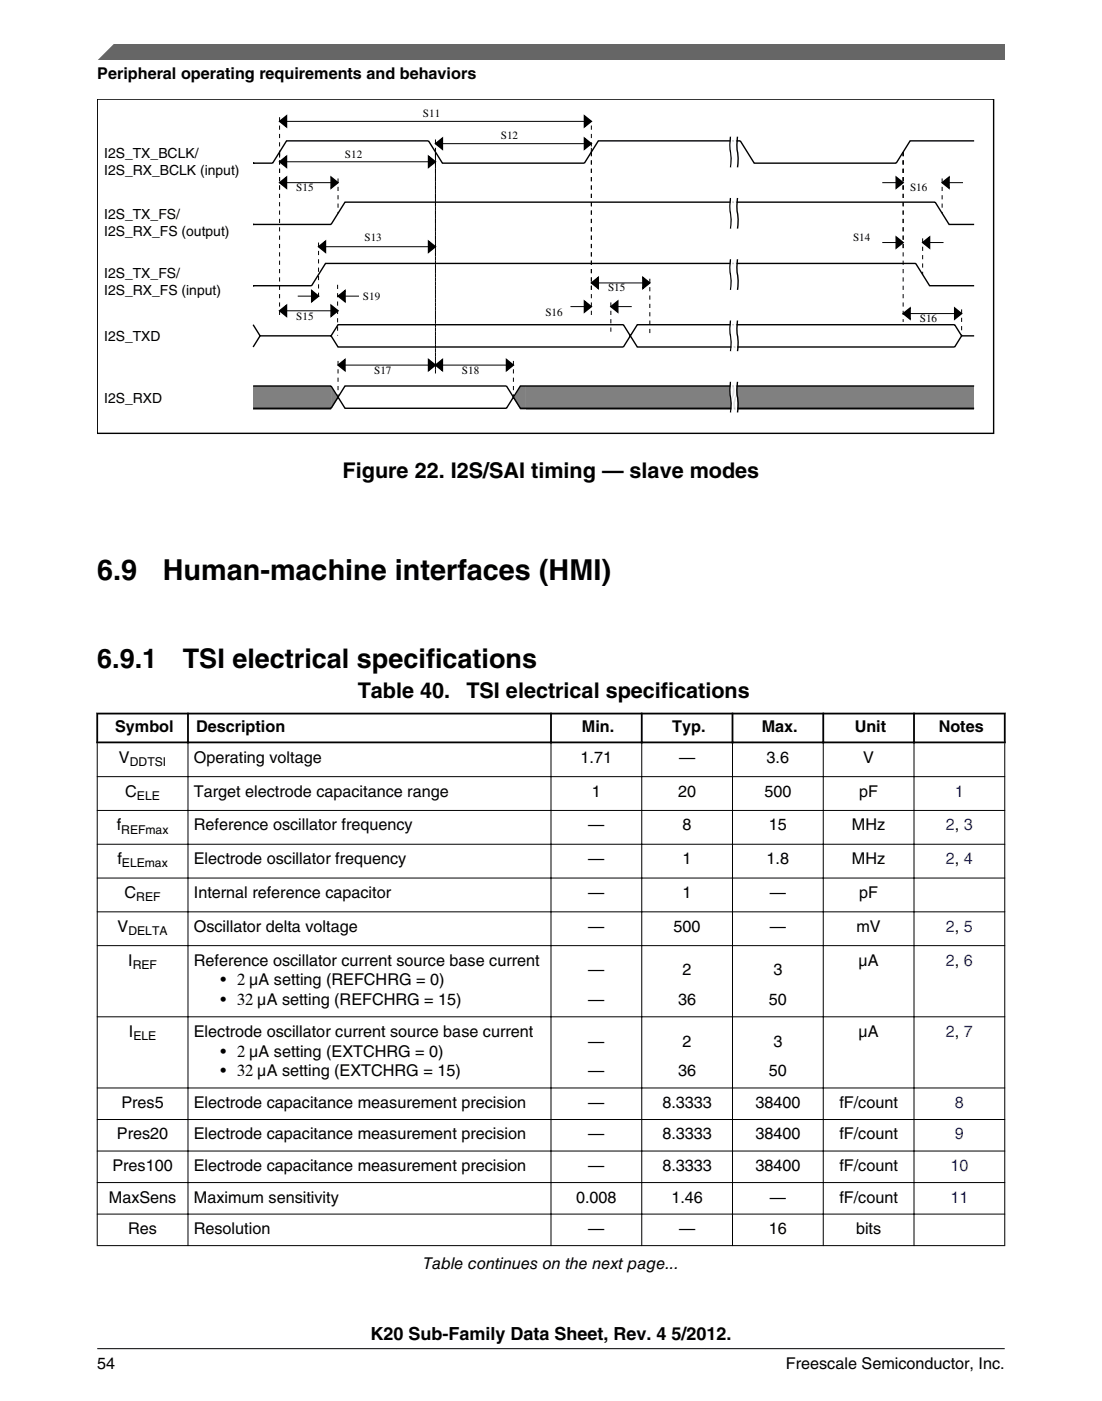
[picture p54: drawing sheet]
<svg xmlns="http://www.w3.org/2000/svg" width="216mm" height="274mm" viewBox="0 0 216 274" stroke-linecap="round" stroke-linejoin="round" font-family="sans-serif">
<defs><g id="words">
<g font-size="5.6">
<text x="19" y="113.5">6.9</text>
<text x="31.9" y="113.5">Human-machine interfaces (HMI)</text>
</g>
<g font-size="5.3">
<text x="19" y="130.9">6.9.1</text>
<text x="35.8" y="130.9">TSI electrical specifications</text>
</g>
<g font-size="4.2">
<text x="67.1" y="93.7">Figure 22. I2S/SAI timing — slave modes</text>
<text x="70.1" y="136.6">Table 40.</text>
<text x="91.4" y="136.6">TSI electrical specifications</text>
</g>
<text font-size="3.5" x="72.6" y="262.3">K20 Sub-Family Data Sheet, Rev. 4 5/2012.</text>
<g font-size="3.2">
<text x="19" y="15.5">Peripheral operating requirements and behaviors</text>
<text x="22.6" y="143.4">Symbol</text>
<text x="38.4" y="143.4">Description</text>
<text x="114" y="143.4">Min.</text>
<text x="131.7" y="143.4">Typ.</text>
<text x="149.2" y="143.4">Max.</text>
<text x="167.4" y="143.4">Unit</text>
<text x="183.9" y="143.4">Notes</text>
<text x="23.3" y="149.4">V</text>
<text x="38" y="149.4">Operating voltage</text>
<text x="113.8" y="149.4">1.71</text>
<text x="133" y="149.4">—</text>
<text x="150.2" y="149.4">3.6</text>
<text x="169.1" y="149.4">V</text>
<text x="24.5" y="156">C</text>
<text x="38" y="156">Target electrode capacitance range</text>
<text x="116" y="156">1</text>
<text x="132.9" y="156">20</text>
<text x="149.8" y="156">500</text>
<text x="168.3" y="156">pF</text>
<text x="22.9" y="162.6">f</text>
<text x="38" y="162.6">Reference oscillator frequency</text>
<text x="115.3" y="162.6">—</text>
<text x="133.7" y="162.6">8</text>
<text x="150.6" y="162.6">15</text>
<text x="166.9" y="162.6">MHz</text>
<text x="23" y="169.2">f</text>
<text x="38" y="169.2">Electrode oscillator frequency</text>
<text x="115.3" y="169.2">—</text>
<text x="133.7" y="169.2">1</text>
<text x="150.2" y="169.2">1.8</text>
<text x="166.9" y="169.2">MHz</text>
<text x="24.4" y="175.8">C</text>
<text x="38" y="175.8">Internal reference capacitor</text>
<text x="115.3" y="175.8">—</text>
<text x="133.7" y="175.8">1</text>
<text x="150.8" y="175.8">—</text>
<text x="168.3" y="175.8">pF</text>
<text x="23" y="182.5">V</text>
<text x="38" y="182.5">Oscillator delta voltage</text>
<text x="115.3" y="182.5">—</text>
<text x="132" y="182.5">500</text>
<text x="150.8" y="182.5">—</text>
<text x="167.8" y="182.5">mV</text>
<text x="25.1" y="189.1">I</text>
<text x="38" y="189.1">Reference oscillator current source base current</text>
<text x="115.3" y="191">—</text>
<text x="133.7" y="191">2</text>
<text x="151.5" y="191">3</text>
<text x="168.2" y="189.1">μA</text>
<text x="43.2" y="193">• 2 μA setting (REFCHRG = 0)</text>
<text x="43.2" y="196.8">• 32 μA setting (REFCHRG = 15)</text>
<text x="115.3" y="196.8">—</text>
<text x="132.9" y="196.8">36</text>
<text x="150.6" y="196.8">50</text>
<text x="25.2" y="203">I</text>
<text x="38" y="203">Electrode oscillator current source base current</text>
<text x="168.2" y="203">μA</text>
<text x="43.2" y="206.9">• 2 μA setting (EXTCHRG = 0)</text>
<text x="115.3" y="204.9">—</text>
<text x="133.7" y="204.9">2</text>
<text x="151.5" y="204.9">3</text>
<text x="43.2" y="210.8">• 32 μA setting (EXTCHRG = 15)</text>
<text x="115.3" y="210.7">—</text>
<text x="132.9" y="210.7">36</text>
<text x="150.6" y="210.7">50</text>
<text x="23.8" y="216.9">Pres5</text>
<text x="38" y="216.9">Electrode capacitance measurement precision</text>
<text x="115.3" y="216.9">—</text>
<text x="129.8" y="216.9">8.3333</text>
<text x="148" y="216.9">38400</text>
<text x="164.4" y="216.9">fF/count</text>
<text x="22.9" y="223.1">Pres20</text>
<text x="38" y="223.1">Electrode capacitance measurement precision</text>
<text x="115.3" y="223.1">—</text>
<text x="129.8" y="223.1">8.3333</text>
<text x="148" y="223.1">38400</text>
<text x="164.4" y="223.1">fF/count</text>
<text x="22" y="229.3">Pres100</text>
<text x="38" y="229.3">Electrode capacitance measurement precision</text>
<text x="115.3" y="229.3">—</text>
<text x="129.8" y="229.3">8.3333</text>
<text x="148" y="229.3">38400</text>
<text x="164.4" y="229.3">fF/count</text>
<text x="21.3" y="235.5">MaxSens</text>
<text x="38" y="235.5">Maximum sensitivity</text>
<text x="112.9" y="235.5">0.008</text>
<text x="131.5" y="235.5">1.46</text>
<text x="150.8" y="235.5">—</text>
<text x="164.4" y="235.5">fF/count</text>
<text x="25.1" y="241.6">Res</text>
<text x="38" y="241.6">Resolution</text>
<text x="115.3" y="241.6">—</text>
<text x="133" y="241.6">—</text>
<text x="150.6" y="241.6">16</text>
<text x="167.7" y="241.6">bits</text>
<text x="82.9" y="248.5">Table continues on the next page...</text>
<text x="19.1" y="268">54</text>
<text x="154" y="268">Freescale Semiconductor, Inc.</text>
</g>
<g font-size="3.2" fill="#00f">
<text x="187.1" y="156">1</text>
<text x="185.3" y="162.6">2, 3</text>
<text x="185.3" y="169.2">2, 4</text>
<text x="185.3" y="182.5">2, 5</text>
<text x="185.3" y="189.1">2, 6</text>
<text x="185.3" y="203">2, 7</text>
<text x="187.1" y="216.9">8</text>
<text x="187.1" y="223.1">9</text>
<text x="186.2" y="229.3">10</text>
<text x="186.2" y="235.5">11</text>
</g>
<g font-size="2.7">
<text x="20.4" y="30.9">I2S_TX_BCLK/</text>
<text x="20.4" y="34.3">I2S_RX_BCLK (input)</text>
<text x="20.4" y="42.9">I2S_TX_FS/</text>
<text x="20.4" y="46.3">I2S_RX_FS (output)</text>
<text x="20.4" y="54.4">I2S_TX_FS/</text>
<text x="20.4" y="57.8">I2S_RX_FS (input)</text>
<text x="20.4" y="66.9">I2S_TXD</text>
<text x="20.4" y="78.9">I2S_RXD</text>
</g>
<g font-size="2.4">
<text x="25.4" y="150">DDTSI</text>
<text x="26.8" y="156.6">ELE</text>
<text x="23.8" y="163.2">REFmax</text>
<text x="23.9" y="169.9">ELEmax</text>
<text x="26.7" y="176.5">REF</text>
<text x="25.2" y="183.1">DELTA</text>
<text x="26" y="189.7">REF</text>
<text x="26.1" y="203.6">ELE</text>
</g>
<g font-size="2.2">
<text x="82.9" y="22.9">S11</text>
<text x="98.1" y="27.3">S12</text>
<text x="67.6" y="30.9">S12</text>
<text x="58" y="37.4">S15</text>
<text x="178.3" y="37.4">S16</text>
<text x="71.4" y="47.2">S13</text>
<text x="167.1" y="47.2">S14</text>
<text x="71.1" y="58.7">S19</text>
<text x="119.1" y="57">S15</text>
<text x="58" y="62.7">S15</text>
<text x="106.9" y="61.9">S16</text>
<text x="180.2" y="63">S16</text>
<text x="73.3" y="73.3">S17</text>
<text x="90.5" y="73.3">S18</text>
</g>
</g></defs>
<path d="M19 19.4h175.7v65.5h-175.7z" fill="none" stroke="#000" stroke-width=".27"/>
<g fill="#808080">
<path d="M49.6 75.6h3.8v4.6h-3.8z"/>
<path d="M53.4 75.6h3.8v4.6h-3.8z"/>
<path d="M57.2 75.6h3.8v4.6h-3.8z"/>
<path d="M61 75.6h3.9v4.6h-3.9z"/>
<path d="M64.9 75.6l1.3 2.4-1.3 2.2z"/>
<path d="M102 75.6h1v4.6h-1l-1.4-2.2z"/>
<path d="M103 75.6h3.9v4.6h-3.9z"/>
<path d="M106.9 75.6h3.8v4.6h-3.8z"/>
<path d="M110.7 75.6h3.8v4.6h-3.8z"/>
<path d="M114.5 75.6h3.8v4.6h-3.8z"/>
<path d="M118.3 75.6h3.8v4.6h-3.8z"/>
<path d="M122.1 75.6h3.8v4.6h-3.8z"/>
<path d="M125.9 75.6h3.9v4.6h-3.9z"/>
<path d="M129.8 75.6h3.8v4.6h-3.8z"/>
<path d="M133.6 75.6h3.8v4.6h-3.8z"/>
<path d="M137.4 75.6h3.8v4.6h-3.8z"/>
<path d="M141.2 75.6h3.8v4.6h-3.8z"/>
<path d="M145 75.6h3.9v4.6h-3.9z"/>
<path d="M148.9 75.6h3.8v4.6h-3.8z"/>
<path d="M152.7 75.6h3.8v4.6h-3.8z"/>
<path d="M156.5 75.6h3.8v4.6h-3.8z"/>
<path d="M160.3 75.6h3.8v4.6h-3.8z"/>
<path d="M164.1 75.6h3.8v4.6h-3.8z"/>
<path d="M167.9 75.6h3.9v4.6h-3.9z"/>
<path d="M171.8 75.6h3.8v4.6h-3.8z"/>
<path d="M175.6 75.6h3.8v4.6h-3.8z"/>
<path d="M179.4 75.6h3.8v4.6h-3.8z"/>
<path d="M183.2 75.6h3.8v4.6h-3.8z"/>
<path d="M187 75.6h3.9v4.6h-3.9z"/>
</g>
<g fill="none" stroke="#000" stroke-width=".27">
<path d="M49.6 31.9h.1M54.8 35.8l1.3-1.1v2.2zM54.8 23.8l1.3-1.1v2.2zM54.8 31.7l1.3-1.1v2.2zM64.9 34.7l1.3 1.1-1.3 1.1zM84 30.6l1.3 1.1-1.3 1.1zM85.3 28.1l1.4-1.1v2.2zM114.5 22.7l1.4 1.1-1.4 1.1zM114.5 27l1.4 1.1-1.4 1.1zM143.1 26.8a14.8 14.8 0 0 0 .1 4.3l-.1 1.7M143.1 38.8a14.8 14.8 0 0 0 .1 4.3l-.1 1.7M144.5 26.8a14.8 14.8 0 0 0 .1 4.3l-.1 1.7"/>
<path d="M144.5 38.8a14.8 14.8 0 0 0 .1 4.3l-.1 1.7M175.6 34.7l1.3 1.1-1.3 1.1zM184.6 35.8l1.3-1.1v2.2zM190.9 27.6h-12.6l-2.7 4.3h-27.8l-2.8-4.3h-27.8l-2.7 4.3h-27.8l-2.7-4.3h-27.9l-2.7 4.3h-3.8M49.6 43.9h.1M49.6 43.9h15.3l2.7-4.3h115.6l2.7 4.3h5M49.6 55.9h.1M49.6 55.9h11.4l2.8-4.3h115.6l2.7 4.3h8.8M61.1 56.9l1.3 1.1-1.3 1.1zM62.4 48.3l1.4-1.1v2.2zM64.9 59.8l1.3 1.1-1.3 1zM66.2 58l1.4-1.1v2.2z"/>
<path d="M84 47.2l1.3 1.1-1.3 1.1zM114.5 58.9l1.4 1.1-1.4 1.1zM115.9 55.4l1.3-1.1v2.2zM125.9 54.3l1.4 1.1-1.4 1.1zM143.1 50.8a14.8 14.8 0 0 0 .1 4.3l-.1 1.7M144.5 50.8a14.8 14.8 0 0 0 .1 4.3l-.1 1.7M175.6 46.4l1.3 1.1-1.3 1.1zM180.8 47.5l1.3-1.1v2.2zM49.6 75.6h15.3l2.7 4.3h31.6l2.8-4.3h88.9M49.6 79.9h15.3l2.7-4.3h31.6l2.8 4.3h88.9M49.6 63.6l1.4 2.2M54.8 60.9l1.3-1.1v2.1z"/>
<path d="M64.9 65.8h-13.9l-1.4 2.1M64.9 65.8l1.3 2.1h55.9l2.8-4.3h62.1l1.4 2.2M64.9 65.8l1.3-2.2h55.9l2.8 4.3h62.1l1.4-2.1h2.5M66.2 71.5l1.4-1.1v2.2zM84 70.4l1.3 1.1-1.3 1.1zM85.3 71.5l1.4-1.1v2.2zM99.2 70.4l1.4 1.1-1.4 1.1zM119.7 60l1.3-1.1v2.2zM143.1 62.8a14.8 14.8 0 0 0 .1 4.3l-.1 1.7M143.1 74.8a14.8 14.8 0 0 0 .1 4.3l-.1 1.7M144.5 62.8a14.8 14.8 0 0 0 .1 4.3l-.1 1.7M144.5 74.8a14.8 14.8 0 0 0 .1 4.3l-.1 1.7"/>
<path d="M176.9 61.4l1.4-1.1v2.2zM187 60.3l1.4 1.1-1.4 1.1z"/>
</g>
<g fill="#000">
<path d="M54.8 35.8l1.3-1.1v2.2zM54.8 23.8l1.3-1.1v2.2zM54.8 31.7l1.3-1.1v2.2zM64.9 34.7l1.3 1.1-1.3 1.1zM84 30.6l1.3 1.1-1.3 1.1zM85.3 28.1l1.4-1.1v2.2zM114.5 22.7l1.4 1.1-1.4 1.1zM114.5 27l1.4 1.1-1.4 1.1zM175.6 34.7l1.3 1.1-1.3 1.1zM184.6 35.8l1.3-1.1v2.2zM62.4 48.3l1.4-1.1v2.2zM61.1 56.9l1.3 1.1-1.3 1.1z"/>
<path d="M66.2 58l1.4-1.1v2.2zM84 47.2l1.3 1.1-1.3 1.1zM115.9 55.4l1.3-1.1v2.2zM125.9 54.3l1.4 1.1-1.4 1.1zM175.6 46.4l1.3 1.1-1.3 1.1zM180.8 47.5l1.3-1.1v2.2zM54.8 60.9l1.3-1.1v2.1zM64.9 59.8l1.3 1.1-1.3 1zM66.2 71.5l1.4-1.1v2.2zM84 70.4l1.3 1.1-1.3 1.1zM85.3 71.5l1.4-1.1v2.2zM99.2 70.4l1.4 1.1-1.4 1.1z"/>
<path d="M114.5 58.9l1.4 1.1-1.4 1.1zM119.7 60l1.3-1.1v2.2zM176.9 61.4l1.4-1.1v2.2zM187 60.3l1.4 1.1-1.4 1.1z"/>
</g>
<g fill="none" stroke="#000" stroke-width=".2" stroke-dasharray=".8 .8" stroke-linecap="butt">
<path d="M54.8 29.8v7.6M54.8 29.8v32.7M54.8 22.9v6.9M54.8 30.9v-1.1M66.2 34.9v6.9M85.3 29.8v20.1M85.3 29.8v43.3M85.3 32.5v-2.7M85.3 27.3v2.5M115.9 29.8v27.2M115.9 29.8v31.9M115.9 24.6v5.2"/>
<path d="M115.9 28.9v.9M176.9 29.8v7.6M176.9 29.8v19.3M176.9 29.8v33.2M184.6 34.9v6.9M62.4 47.5v11.2M66.1 55.8v9.9M119.7 59.2v6.6M127.3 54.6v11.2M180.8 46.7v7.1M66.2 70.7v7.1M85.3 72.3v-42.5"/>
<path d="M100.6 70.7v7.1M188.4 60.6v5.2"/>
</g>
<g fill="none" stroke="#000" stroke-width=".2">
<path d="M54.8 35.8h11.4M54.8 23.8h61.1M54.8 31.7h30.5M85.3 28.1h30.6M172.9 35.8h4M184.6 35.8h4.1M58.3 58h4.1M62.4 48.3h22.9M66.2 58h4.1M115.9 55.4h11.4M172.9 47.5h4M180.8 47.5h4.1"/>
<path d="M54.8 60.9h11.4M66.2 71.5h34.4M111.8 60h4.1M119.7 60h4.1M176.9 61.4h11.5"/>
</g>
<g fill="none" stroke="#fff" stroke-width=".27">
<path d="M143.4 26.8a14.8 14.8 0 0 0 .1 4.3l-.1 1.7M143.4 38.8a14.8 14.8 0 0 0 .1 4.3l-.1 1.7M143.7 26.8a14.8 14.8 0 0 0 .1 4.3l-.1 1.7M143.7 38.8a14.8 14.8 0 0 0 .1 4.3l-.1 1.7M143.9 26.8a14.8 14.8 0 0 0 .2 4.3l-.2 1.7M143.9 38.8a14.8 14.8 0 0 0 .2 4.3l-.2 1.7M144.2 26.8a14.8 14.8 0 0 0 .1 4.3l-.1 1.7M144.2 38.8a14.8 14.8 0 0 0 .1 4.3l-.1 1.7M143.4 50.8a14.8 14.8 0 0 0 .1 4.3l-.1 1.7M143.7 50.8a14.8 14.8 0 0 0 .1 4.3l-.1 1.7M143.9 50.8a14.8 14.8 0 0 0 .2 4.3l-.2 1.7M144.2 50.8a14.8 14.8 0 0 0 .1 4.3l-.1 1.7"/>
<path d="M143.4 62.8a14.8 14.8 0 0 0 .1 4.3l-.1 1.7M143.4 74.8a14.8 14.8 0 0 0 .1 4.3l-.1 1.7M143.7 62.8a14.8 14.8 0 0 0 .1 4.3l-.1 1.7M143.7 74.8a14.8 14.8 0 0 0 .1 4.3l-.1 1.7M143.9 62.8a14.8 14.8 0 0 0 .2 4.3l-.2 1.7M143.9 74.8a14.8 14.8 0 0 0 .2 4.3l-.2 1.7M144.2 62.8a14.8 14.8 0 0 0 .1 4.3l-.1 1.7M144.2 74.8a14.8 14.8 0 0 0 .1 4.3l-.1 1.7"/>
</g>
<g fill="#fff">
<path d="M19 133h177.8v116.6h-177.8z" fill-rule="evenodd"/>
<path d="M19.2 139.9h17.5v5.3h-17.5z" fill-rule="evenodd"/>
<path d="M37 139.9h70.8v5.3h-70.8z" fill-rule="evenodd"/>
<path d="M108.1 139.9h17.5v5.3h-17.5z" fill-rule="evenodd"/>
<path d="M125.9 139.9h17.4v5.3h-17.4z" fill-rule="evenodd"/>
<path d="M143.7 139.9h17.4v5.3h-17.4z" fill-rule="evenodd"/>
<path d="M161.5 139.9h17.4v5.3h-17.4z" fill-rule="evenodd"/>
<path d="M179.2 139.9h17.5v5.3h-17.5z" fill-rule="evenodd"/>
<path d="M19.1 145.5h17.6v6.5h-17.6z" fill-rule="evenodd"/>
<path d="M36.9 145.5h71v6.5h-71z" fill-rule="evenodd"/>
<path d="M108 145.5h17.6v6.5h-17.6z" fill-rule="evenodd"/>
<path d="M125.8 145.5h17.6v6.5h-17.6z" fill-rule="evenodd"/>
<path d="M143.6 145.5h17.6v6.5h-17.6z" fill-rule="evenodd"/>
<path d="M161.4 145.5h17.6v6.5h-17.6z" fill-rule="evenodd"/>
<path d="M179.2 145.5h17.6v6.5h-17.6z" fill-rule="evenodd"/>
<path d="M19.1 152.2h17.6v6.4h-17.6z" fill-rule="evenodd"/>
<path d="M36.9 152.2h71v6.4h-71z" fill-rule="evenodd"/>
<path d="M108 152.2h17.6v6.4h-17.6z" fill-rule="evenodd"/>
<path d="M125.8 152.2h17.6v6.4h-17.6z" fill-rule="evenodd"/>
<path d="M143.6 152.2h17.6v6.4h-17.6z" fill-rule="evenodd"/>
<path d="M161.4 152.2h17.6v6.4h-17.6z" fill-rule="evenodd"/>
<path d="M179.2 152.2h17.6v6.4h-17.6z" fill-rule="evenodd"/>
<path d="M19.1 158.8h17.6v6.4h-17.6z" fill-rule="evenodd"/>
<path d="M36.9 158.8h71v6.4h-71z" fill-rule="evenodd"/>
<path d="M108 158.8h17.6v6.4h-17.6z" fill-rule="evenodd"/>
<path d="M125.8 158.8h17.6v6.4h-17.6z" fill-rule="evenodd"/>
<path d="M143.6 158.8h17.6v6.4h-17.6z" fill-rule="evenodd"/>
<path d="M161.4 158.8h17.6v6.4h-17.6z" fill-rule="evenodd"/>
<path d="M179.2 158.8h17.6v6.4h-17.6z" fill-rule="evenodd"/>
<path d="M19.1 165.4h17.6v6.4h-17.6z" fill-rule="evenodd"/>
<path d="M36.9 165.4h71v6.4h-71z" fill-rule="evenodd"/>
<path d="M108 165.4h17.6v6.4h-17.6z" fill-rule="evenodd"/>
<path d="M125.8 165.4h17.6v6.4h-17.6z" fill-rule="evenodd"/>
<path d="M143.6 165.4h17.6v6.4h-17.6z" fill-rule="evenodd"/>
<path d="M161.4 165.4h17.6v6.4h-17.6z" fill-rule="evenodd"/>
<path d="M179.2 165.4h17.6v6.4h-17.6z" fill-rule="evenodd"/>
<path d="M19.1 172h17.6v6.5h-17.6z" fill-rule="evenodd"/>
<path d="M36.9 172h71v6.5h-71z" fill-rule="evenodd"/>
<path d="M108 172h17.6v6.5h-17.6z" fill-rule="evenodd"/>
<path d="M125.8 172h17.6v6.5h-17.6z" fill-rule="evenodd"/>
<path d="M143.6 172h17.6v6.5h-17.6z" fill-rule="evenodd"/>
<path d="M161.4 172h17.6v6.5h-17.6z" fill-rule="evenodd"/>
<path d="M179.2 172h17.6v6.5h-17.6z" fill-rule="evenodd"/>
<path d="M19.1 178.6h17.6v6.5h-17.6z" fill-rule="evenodd"/>
<path d="M36.9 178.6h71v6.5h-71z" fill-rule="evenodd"/>
<path d="M108 178.6h17.6v6.5h-17.6z" fill-rule="evenodd"/>
<path d="M125.8 178.6h17.6v6.5h-17.6z" fill-rule="evenodd"/>
<path d="M143.6 178.6h17.6v6.5h-17.6z" fill-rule="evenodd"/>
<path d="M161.4 178.6h17.6v6.5h-17.6z" fill-rule="evenodd"/>
<path d="M179.2 178.6h17.6v6.5h-17.6z" fill-rule="evenodd"/>
<path d="M19.1 185.2h17.6v13.8h-17.6z" fill-rule="evenodd"/>
<path d="M36.9 185.2h71v13.8h-71z" fill-rule="evenodd"/>
<path d="M108 185.2h17.6v13.8h-17.6z" fill-rule="evenodd"/>
<path d="M125.8 185.2h17.6v13.8h-17.6z" fill-rule="evenodd"/>
<path d="M143.6 185.2h17.6v13.8h-17.6z" fill-rule="evenodd"/>
<path d="M161.4 185.2h17.6v13.8h-17.6z" fill-rule="evenodd"/>
<path d="M179.2 185.2h17.6v13.8h-17.6z" fill-rule="evenodd"/>
<path d="M19.1 199.2h17.6v13.7h-17.6z" fill-rule="evenodd"/>
<path d="M36.9 199.2h71v13.7h-71z" fill-rule="evenodd"/>
<path d="M108 199.2h17.6v13.7h-17.6z" fill-rule="evenodd"/>
<path d="M125.8 199.2h17.6v13.7h-17.6z" fill-rule="evenodd"/>
<path d="M143.6 199.2h17.6v13.7h-17.6z" fill-rule="evenodd"/>
<path d="M161.4 199.2h17.6v13.7h-17.6z" fill-rule="evenodd"/>
<path d="M179.2 199.2h17.6v13.7h-17.6z" fill-rule="evenodd"/>
<path d="M19.1 213.1h17.6v6h-17.6z" fill-rule="evenodd"/>
<path d="M36.9 213.1h71v6h-71z" fill-rule="evenodd"/>
<path d="M108 213.1h17.6v6h-17.6z" fill-rule="evenodd"/>
<path d="M125.8 213.1h17.6v6h-17.6z" fill-rule="evenodd"/>
<path d="M143.6 213.1h17.6v6h-17.6z" fill-rule="evenodd"/>
<path d="M161.4 213.1h17.6v6h-17.6z" fill-rule="evenodd"/>
<path d="M179.2 213.1h17.6v6h-17.6z" fill-rule="evenodd"/>
<path d="M19.1 219.3h17.6v6h-17.6z" fill-rule="evenodd"/>
<path d="M36.9 219.3h71v6h-71z" fill-rule="evenodd"/>
<path d="M108 219.3h17.6v6h-17.6z" fill-rule="evenodd"/>
<path d="M125.8 219.3h17.6v6h-17.6z" fill-rule="evenodd"/>
<path d="M143.6 219.3h17.6v6h-17.6z" fill-rule="evenodd"/>
<path d="M161.4 219.3h17.6v6h-17.6z" fill-rule="evenodd"/>
<path d="M179.2 219.3h17.6v6h-17.6z" fill-rule="evenodd"/>
<path d="M19.1 225.5h17.6v6h-17.6z" fill-rule="evenodd"/>
<path d="M36.9 225.5h71v6h-71z" fill-rule="evenodd"/>
<path d="M108 225.5h17.6v6h-17.6z" fill-rule="evenodd"/>
<path d="M125.8 225.5h17.6v6h-17.6z" fill-rule="evenodd"/>
<path d="M143.6 225.5h17.6v6h-17.6z" fill-rule="evenodd"/>
<path d="M161.4 225.5h17.6v6h-17.6z" fill-rule="evenodd"/>
<path d="M179.2 225.5h17.6v6h-17.6z" fill-rule="evenodd"/>
<path d="M19.1 231.6h17.6v6h-17.6z" fill-rule="evenodd"/>
<path d="M36.9 231.6h71v6h-71z" fill-rule="evenodd"/>
<path d="M108 231.6h17.6v6h-17.6z" fill-rule="evenodd"/>
<path d="M125.8 231.6h17.6v6h-17.6z" fill-rule="evenodd"/>
<path d="M143.6 231.6h17.6v6h-17.6z" fill-rule="evenodd"/>
<path d="M161.4 231.6h17.6v6h-17.6z" fill-rule="evenodd"/>
<path d="M179.2 231.6h17.6v6h-17.6z" fill-rule="evenodd"/>
<path d="M19.1 237.8h17.6v6h-17.6z" fill-rule="evenodd"/>
<path d="M36.9 237.8h71v6h-71z" fill-rule="evenodd"/>
<path d="M108 237.8h17.6v6h-17.6z" fill-rule="evenodd"/>
<path d="M125.8 237.8h17.6v6h-17.6z" fill-rule="evenodd"/>
<path d="M143.6 237.8h17.6v6h-17.6z" fill-rule="evenodd"/>
<path d="M161.4 237.8h17.6v6h-17.6z" fill-rule="evenodd"/>
<path d="M179.2 237.8h17.6v6h-17.6z" fill-rule="evenodd"/>
</g>
<path d="M18.9 139.7h178.1M19 139.5v6M36.8 139.5v6M107.9 139.5v6M125.7 139.5v6M143.5 139.5v6M161.3 139.5v6M179.1 139.5v6M196.8 139.5v6M18.9 145.4h178.1" fill="none" stroke="#000" stroke-width=".35"/>
<g fill="none" stroke="#000" stroke-width=".2">
<path d="M19 152.1h177.9M19 158.7h177.9M19 145.5v98.5M36.8 145.2v98.8M107.9 145.2v98.8M125.7 145.2v98.8M143.5 145.2v98.8M161.3 145.2v98.8M179.1 145.2v98.8M196.8 145.5v98.5M19 165.3h177.9M19 171.9h177.9"/>
<path d="M19 178.5h177.9M19 185.2h177.9M19 199.1h177.9M19 213h177.9M19 219.2h177.9M19 225.4h177.9M19 231.6h177.9M19 237.7h177.9M19 243.9h177.9"/>
</g>
<path d="M19 11.7l5.7-3.1 172.2 .1v3z" fill="#666"/>
<path d="M22.5 8.6l-3.1 3.1" fill="none" stroke="#666" stroke-width=".28"/>
<path d="M19 264.1h177.8" fill="none" stroke="#000" stroke-width=".2"/>
<use href="#words"/>
</svg>
